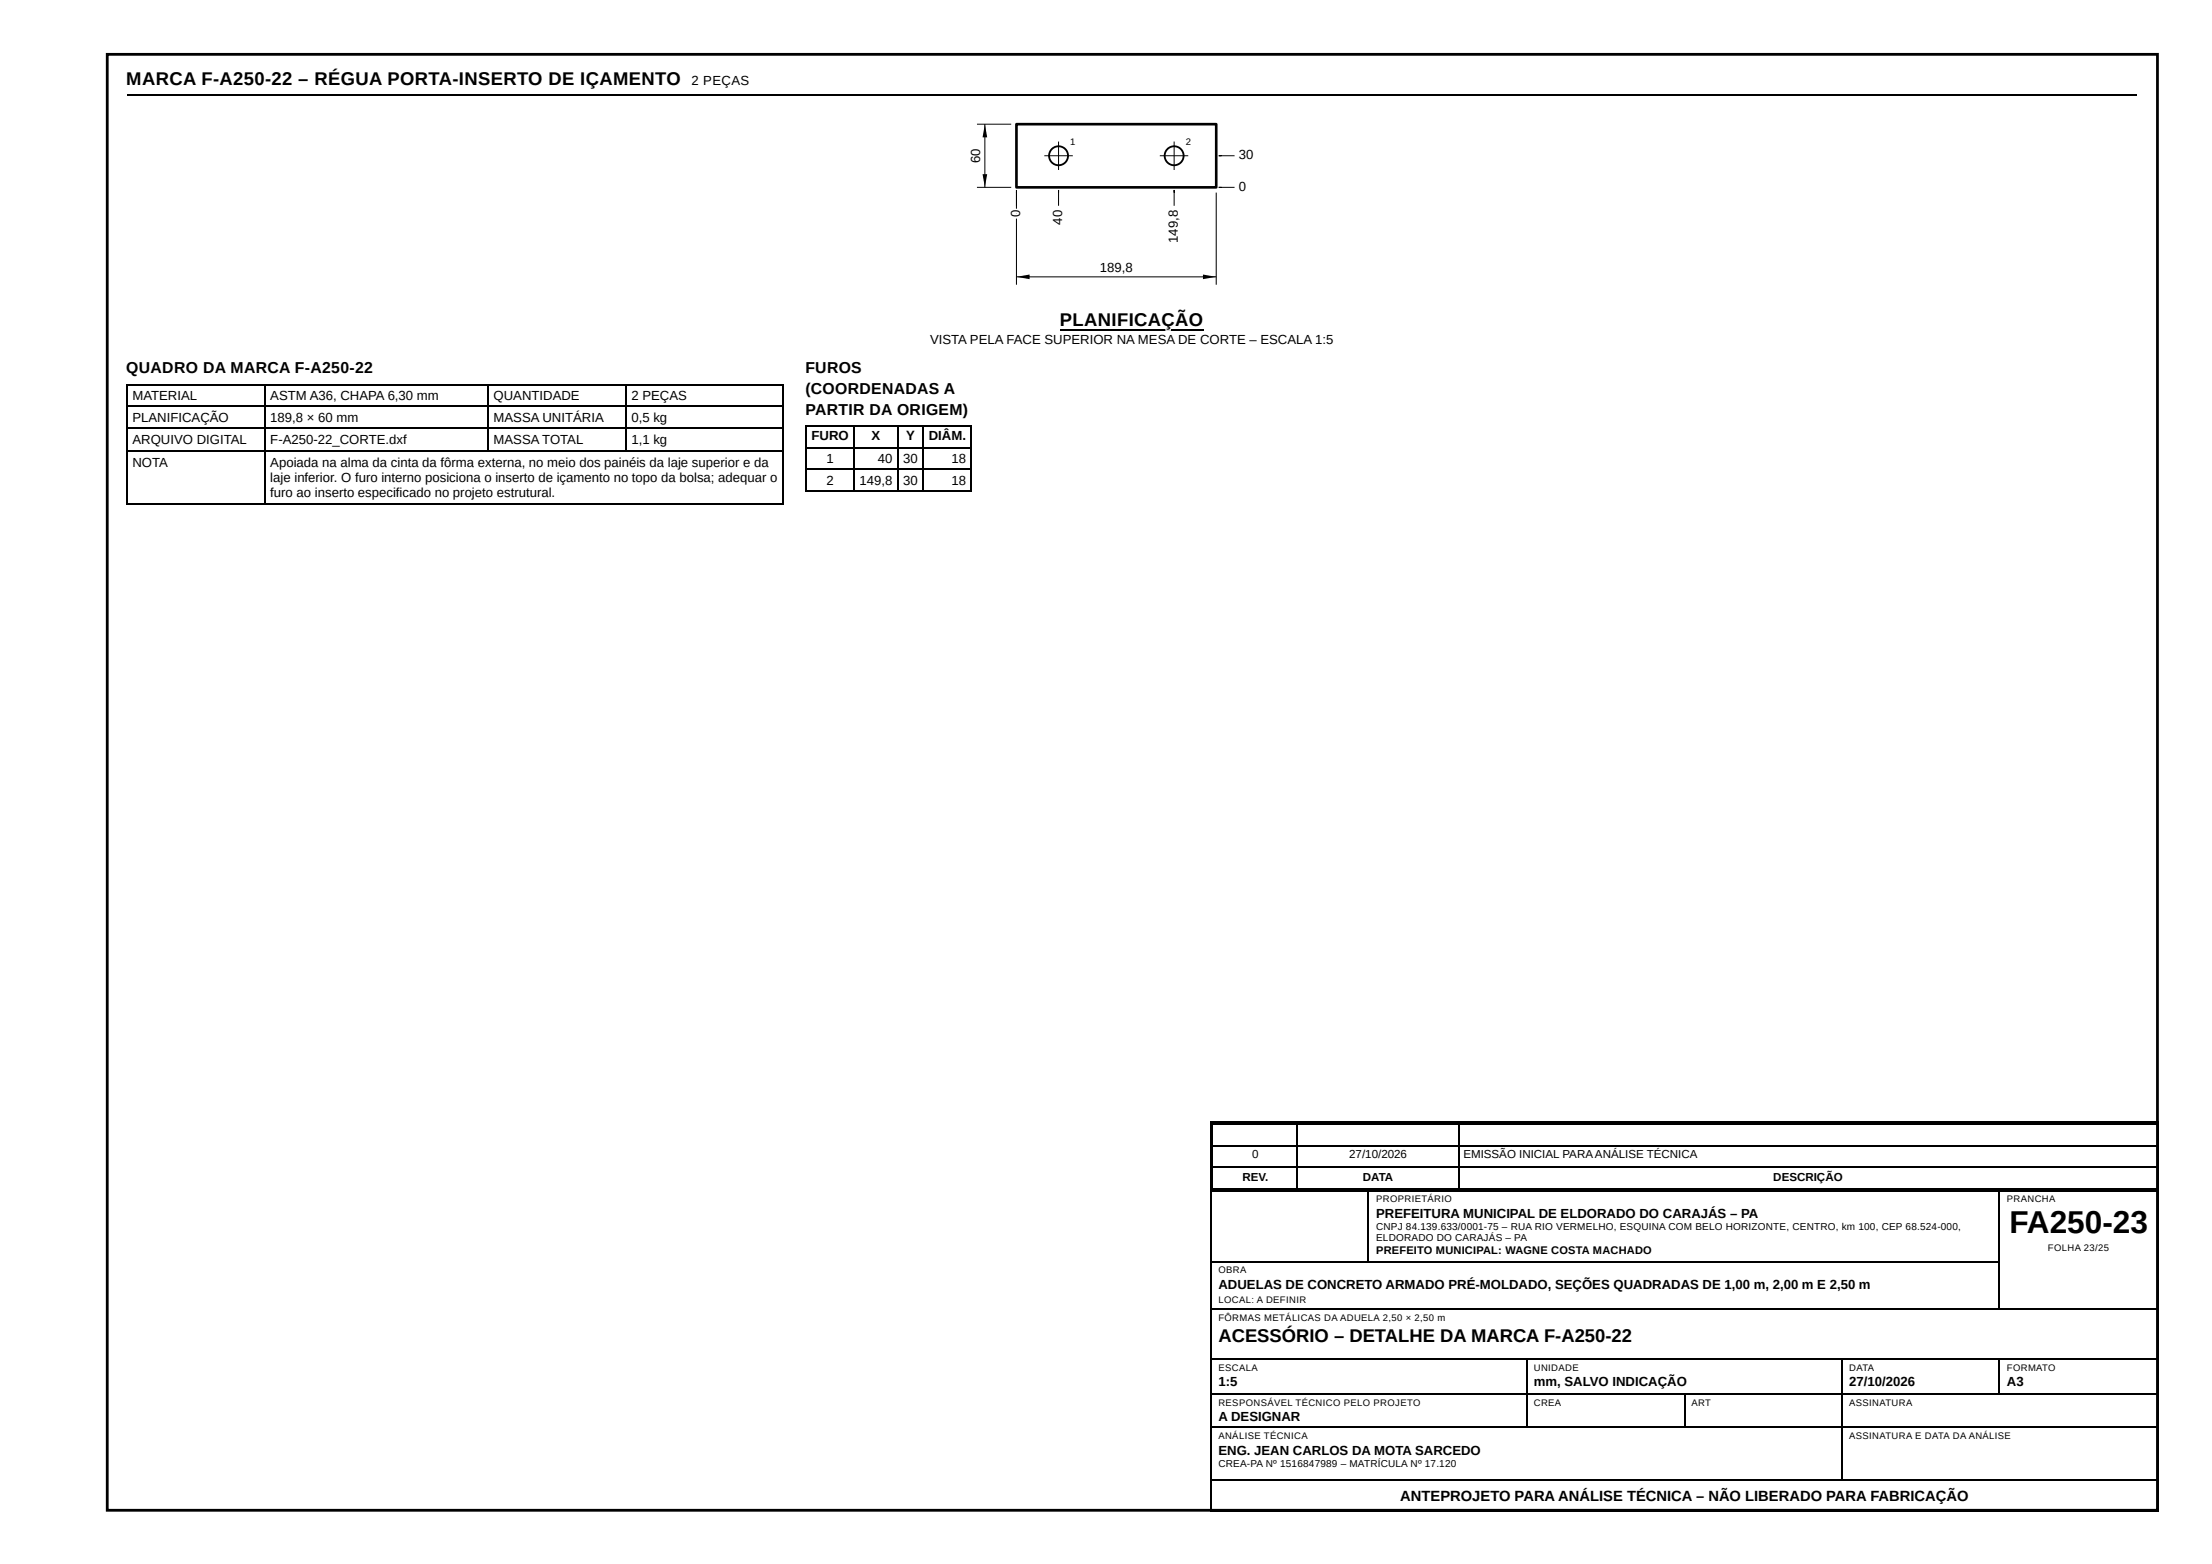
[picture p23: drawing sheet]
<svg xmlns="http://www.w3.org/2000/svg" width="420mm" height="297mm" viewBox="0 0 420 297" stroke-linecap="round" stroke-linejoin="round" font-family="sans-serif">
<defs><g id="words">
<text font-size="6" x="381.7" y="234.2">FA250-23</text>
<g font-size="3.5">
<text x="24" y="16.1">MARCA F-A250-22 – RÉGUA PORTA-INSERTO DE IÇAMENTO</text>
<text x="201.4" y="61.9">PLANIFICAÇÃO</text>
<text x="231.5" y="254.8">ACESSÓRIO – DETALHE DA MARCA F-A250-22</text>
</g>
<g font-size="3">
<text x="24" y="70.9">QUADRO DA MARCA F-A250-22</text>
<text x="153" y="70.9">FUROS</text>
<text x="153" y="74.9">(COORDENADAS A</text>
<text x="153" y="78.8">PARTIR DA ORIGEM)</text>
</g>
<text font-size="2.8" x="266" y="285">ANTEPROJETO PARA ANÁLISE TÉCNICA – NÃO LIBERADO PARA FABRICAÇÃO</text>
<g font-size="2.5">
<text x="131.4" y="16.1">2 PEÇAS</text>
<text x="176.7" y="65.4">VISTA PELA FACE SUPERIOR NA MESA DE CORTE – ESCALA 1:5</text>
<text x="25.2" y="75.9">MATERIAL</text>
<text x="51.3" y="75.9">ASTM A36, CHAPA 6,30 mm</text>
<text x="93.8" y="75.9">QUANTIDADE</text>
<text x="120" y="75.9">2 PEÇAS</text>
<text x="25.2" y="80.2">PLANIFICAÇÃO</text>
<text x="51.3" y="80.2">189,8 × 60 mm</text>
<text x="93.8" y="80.2">MASSA UNITÁRIA</text>
<text x="120" y="80.2">0,5 kg</text>
<text x="154.2" y="83.6">FURO</text>
<text x="165.6" y="83.6">X</text>
<text x="172.2" y="83.6">Y</text>
<text x="176.4" y="83.6">DIÂM.</text>
<text x="25.2" y="84.4">ARQUIVO DIGITAL</text>
<text x="25.2" y="88.6">NOTA</text>
<text x="51.3" y="84.4">F-A250-22_CORTE.dxf</text>
<text x="51.3" y="88.6">Apoiada na alma da cinta da fôrma externa, no meio dos painéis da laje superior e da</text>
<text x="93.8" y="84.4">MASSA TOTAL</text>
<text x="120" y="84.4">1,1 kg</text>
<text x="157" y="87.8">1</text>
<text x="166.8" y="87.8">40</text>
<text x="171.6" y="87.8">30</text>
<text x="180.7" y="87.8">18</text>
<text x="51.3" y="91.5">laje inferior. O furo interno posiciona o inserto de içamento no topo da bolsa; adequar o</text>
<text x="51.3" y="94.5">furo ao inserto especificado no projeto estrutural.</text>
<text x="157" y="92.1">2</text>
<text x="163.3" y="92.1">149,8</text>
<text x="171.6" y="92.1">30</text>
<text x="180.7" y="92.1">18</text>
<text x="261.4" y="231.2">PREFEITURA MUNICIPAL DE ELDORADO DO CARAJÁS – PA</text>
<text x="231.5" y="244.7">ADUELAS DE CONCRETO ARMADO PRÉ-MOLDADO, SEÇÕES QUADRADAS DE 1,00 m, 2,00 m E 2,50 m</text>
<text x="231.5" y="263.3">1:5</text>
<text x="291.4" y="263.3">mm, SALVO INDICAÇÃO</text>
<text x="351.3" y="263.3">27/10/2026</text>
<text x="381.2" y="263.3">A3</text>
<text x="231.5" y="269.9">A DESIGNAR</text>
<text x="231.5" y="276.2">ENG. JEAN CARLOS DA MOTA SARCEDO</text>
</g>
<g font-size="2.5" fill="#fff">
<text x="186.2" y="31" transform="rotate(-90 186.2 31)">60</text>
<text x="235.3" y="30.3">30</text>
<text x="193.8" y="41.3" transform="rotate(-90 193.8 41.3)">0</text>
<text x="235.3" y="36.3">0</text>
<text x="201.8" y="42.7" transform="rotate(-90 201.8 42.7)">40</text>
<text x="223.7" y="46.1" transform="rotate(-90 223.7 46.1)">149,,8</text>
<text x="208.9" y="51.7">189,,8</text>
</g>
<g font-size="2.2">
<text x="237.9" y="219.9">0</text>
<text x="256.3" y="219.9">27/10/2026</text>
<text x="278" y="219.9">EMISSÃO INICIAL PARAANÁLISE TÉCNICA</text>
<text x="236" y="224.4">REV.</text>
<text x="258.9" y="224.4">DATA</text>
<text x="336.9" y="224.4">DESCRIÇÃO</text>
</g>
<text font-size="2.1" x="261.4" y="238.1">PREFEITO MUNICIPAL: WAGNE COSTA MACHADO</text>
<g font-size="1.9">
<text x="261.4" y="233.6">CNPJ 84.139.633/0001-75 – RUA RIO VERMELHO, ESQUINA COM BELO HORIZONTE, CENTRO, km 100, CEP 68.524-000,</text>
<text x="261.4" y="235.7">ELDORADO DO CARAJÁS – PA</text>
<text x="231.5" y="278.6">CREA-PA Nº 1516847989 – MATRÍCULA Nº 17.120</text>
</g>
<g font-size="1.8" fill="#fff">
<text x="203.3" y="27.6">1</text>
<text x="225.2" y="27.6">2</text>
</g>
<g font-size="1.8">
<text x="261.4" y="228.3">PROPRIETÁRIO</text>
<text x="381.2" y="228.3">PRANCHA</text>
<text x="389" y="237.6">FOLHA 23/25</text>
<text x="231.5" y="241.8">OBRA</text>
<text x="231.5" y="247.4">LOCAL: A DEFINIR</text>
<text x="231.5" y="250.8">FÔRMAS METÁLICAS DA ADUELA 2,50 × 2,50 m</text>
<text x="231.5" y="260.4">ESCALA</text>
<text x="291.4" y="260.4">UNIDADE</text>
<text x="351.3" y="260.4">DATA</text>
<text x="381.2" y="260.4">FORMATO</text>
<text x="231.5" y="267">RESPONSÁVEL TÉCNICO PELO PROJETO</text>
<text x="291.4" y="267">CREA</text>
<text x="321.3" y="267">ART</text>
<text x="351.3" y="267">ASSINATURA</text>
<text x="231.5" y="273.3">ANÁLISE TÉCNICA</text>
<text x="351.3" y="273.3">ASSINATURA E DATA DA ANÁLISE</text>
</g>
</g></defs>
<path d="M24.1 18.1h381.8" fill="none" stroke="#000" stroke-width=".26"/>
<path d="M193.1 23.6h37.9v12h-37.9z" fill="none" stroke="#000" stroke-width=".5"/>
<circle cx="201.1" cy="29.6" r="1.8" fill="#fff"/>
<circle cx="201.1" cy="29.6" r="1.8" fill="none" stroke="#000" stroke-width=".35"/>
<path d="M198.4 29.6h5.4M201.1 26.9v5.4" fill="none" stroke="#000" stroke-width=".19"/>
<circle cx="223" cy="29.6" r="1.8" fill="#fff"/>
<circle cx="223" cy="29.6" r="1.8" fill="none" stroke="#000" stroke-width=".35"/>
<path d="M185.6 35.6h6.5M185.6 23.6h6.5M187.1 23.6v12M193.1 39.1v-3v18M201.1 36.6v-.5v3M220.3 29.6h5.4M223 36.6v-.5v3M223 26.9v5.4M231 36.6v17.5M232 35.6h-.5h3M232 29.6h-.5h3M193.1 52.6h37.9" fill="none" stroke="#000" stroke-width=".19"/>
<path d="M186.7 33.1h.8l-.4 2.5zM187.1 23.6l.4 2.5h-.8zM193.1 52.6l2.5-.5v.9zM228.5 52.1l2.5 .5-2.5 .4z" fill="#000"/>
<g fill="none" stroke="#000" stroke-width=".26">
<path d="M24.1 73.2h124.9M24.1 77.1h124.9M24.2 73v22.8M50.4 73v22.8M92.7 73v12.7M118.9 73v12.7M148.8 73v22.8M201.4 62.6h27.2M24.1 81.4h124.9M24.1 85.6h124.9M24.1 95.6h124.9M152.9 80.8h31.8"/>
<path d="M152.9 85.1h31.8M152.9 89h31.8M152.9 93.3h31.8M153.1 80.7v12.7M162.3 80.7v12.7M170.5 80.7v12.7M175.3 80.7v12.7M184.5 80.7v12.7M229.9 213.1h180.2M230.1 213v74.1M230.2 213.4h179.9M230.2 217.6h179.9"/>
<path d="M230.3 213.3v12.7M246.5 213.3v12.7M277.2 213.3v12.7M410 213.3v12.7M229.9 226.1h180.2M230.2 221.6h179.9M230.2 225.8h179.9M230.2 239.6h149.7M260 226.2v13.5M379.8 226.2v22.5M410 226.2v60.9M230.2 248.6h179.9"/>
<path d="M230.2 258.1h179.9M290.1 258.2v13M349.9 258.2v23.1M379.8 258.2v6.6M230.2 264.7h179.9M230.2 271.1h179.9M320 264.8v6.4M230.2 281.1h179.9M230.2 286.9h179.9"/>
</g>
<path d="M20.4 10.3h389.4v276.5h-389.4z" fill="none" stroke="#000" stroke-width=".53"/>
<use href="#words"/>
</svg>
